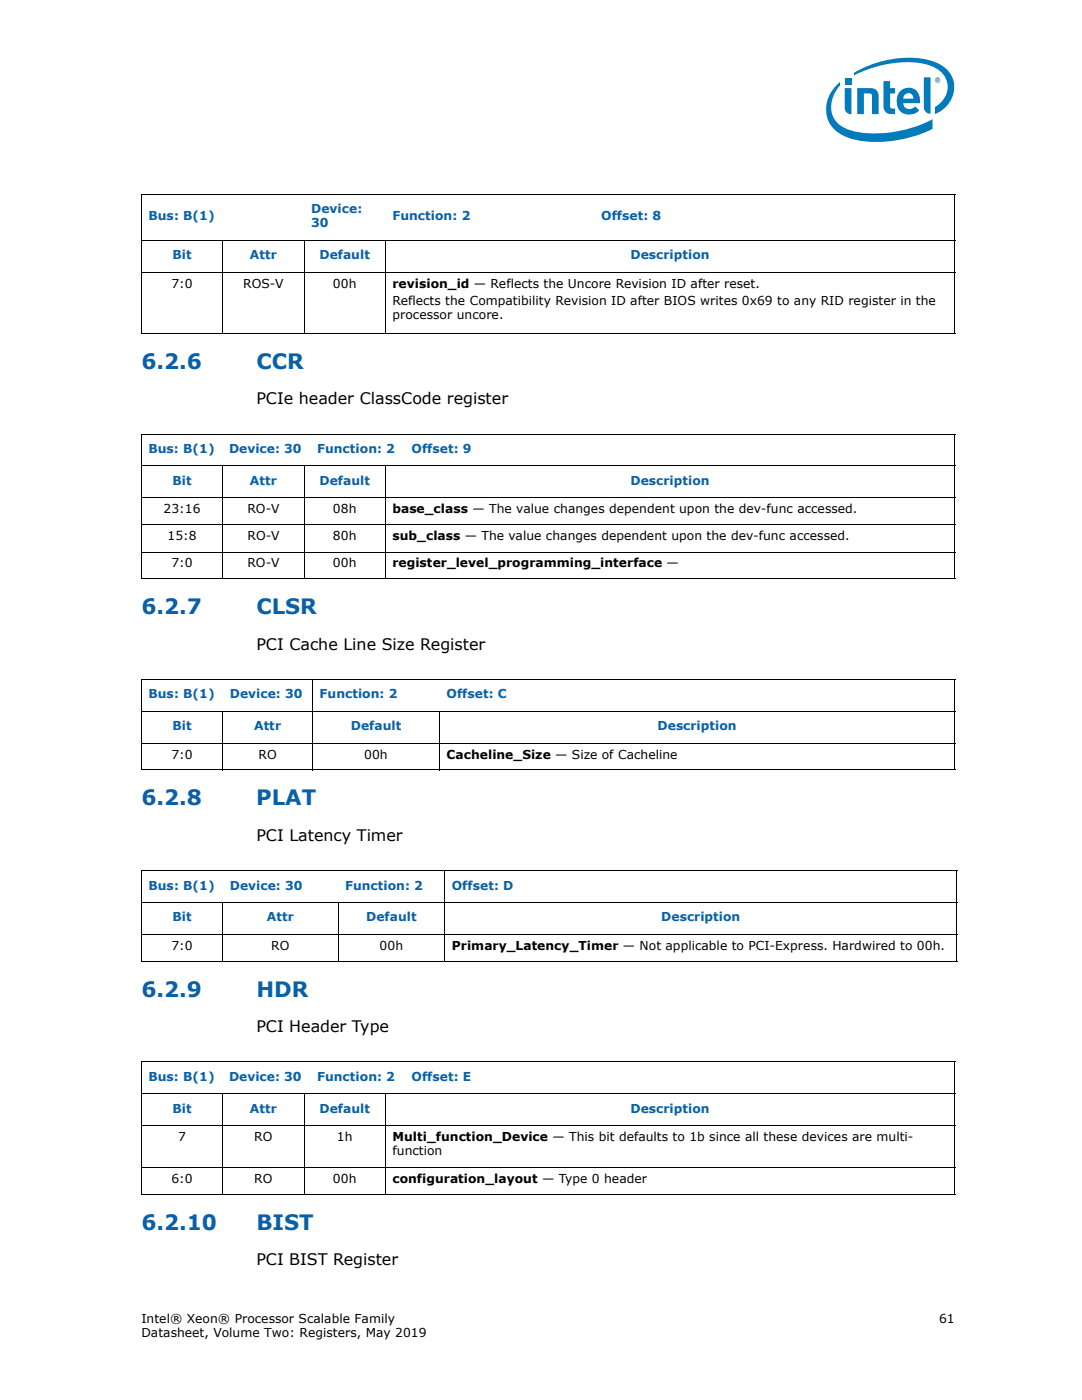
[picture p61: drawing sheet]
<svg xmlns="http://www.w3.org/2000/svg" width="216mm" height="279mm" viewBox="0 0 216 279" stroke-linecap="round" stroke-linejoin="round" font-family="sans-serif">
<defs><g id="words">
<g font-size="4.2" fill="#0860a8">
<text x="28.2" y="73.6">6.2.6</text>
<text x="51.2" y="73.6">CCR</text>
<text x="28.2" y="122.6">6.2.7</text>
<text x="51.2" y="122.6">CLSR</text>
<text x="28.2" y="160.7">6.2.8</text>
<text x="51.1" y="160.7">PLAT</text>
<text x="28.2" y="198.9">6.2.9</text>
<text x="51.2" y="198.9">HDR</text>
<text x="28.2" y="245.4">6.2.10</text>
<text x="51.1" y="245.4">BIST</text>
</g>
<g font-size="3.2">
<text x="51.2" y="80.6">PCIe header ClassCode register</text>
<text x="51.2" y="129.6">PCI Cache Line Size Register</text>
<text x="51.2" y="167.8">PCI Latency Timer</text>
<text x="51.2" y="205.9">PCI Header Type</text>
<text x="51.2" y="252.5">PCI BIST Register</text>
</g>
<g font-size="2.5" fill="#0860a8">
<text x="29.6" y="44">Bus: B(1)</text>
<text x="62.1" y="42.6">Device:</text>
<text x="62.1" y="45.4">30</text>
<text x="78.3" y="44">Function: 2</text>
<text x="120" y="44">Offset: 8</text>
<text x="34.4" y="51.7">Bit</text>
<text x="49.9" y="51.7">Attr</text>
<text x="63.7" y="51.7">Default</text>
<text x="125.8" y="51.7">Description</text>
<text x="29.6" y="90.4">Bus: B(1)</text>
<text x="45.7" y="90.4">Device: 30</text>
<text x="63.3" y="90.4">Function: 2</text>
<text x="82.1" y="90.4">Offset: 9</text>
<text x="34.4" y="96.7">Bit</text>
<text x="49.9" y="96.7">Attr</text>
<text x="63.7" y="96.7">Default</text>
<text x="125.8" y="96.7">Description</text>
<text x="29.6" y="139.4">Bus: B(1)</text>
<text x="45.9" y="139.4">Device: 30</text>
<text x="63.8" y="139.4">Function: 2</text>
<text x="89.1" y="139.4">Offset: C</text>
<text x="34.4" y="145.7">Bit</text>
<text x="50.7" y="145.7">Attr</text>
<text x="70" y="145.7">Default</text>
<text x="131.2" y="145.7">Description</text>
<text x="29.6" y="177.5">Bus: B(1)</text>
<text x="45.9" y="177.5">Device: 30</text>
<text x="68.8" y="177.5">Function: 2</text>
<text x="90.2" y="177.5">Offset: D</text>
<text x="34.4" y="183.9">Bit</text>
<text x="53.3" y="183.9">Attr</text>
<text x="73.1" y="183.9">Default</text>
<text x="132" y="183.9">Description</text>
<text x="29.6" y="215.7">Bus: B(1)</text>
<text x="45.7" y="215.7">Device: 30</text>
<text x="63.3" y="215.7">Function: 2</text>
<text x="82.1" y="215.7">Offset: E</text>
<text x="34.4" y="222">Bit</text>
<text x="49.9" y="222">Attr</text>
<text x="63.7" y="222">Default</text>
<text x="125.8" y="222">Description</text>
</g>
<g font-size="2.5">
<text x="34.2" y="57.4">7:0</text>
<text x="48.5" y="57.4">ROS-V</text>
<text x="66.4" y="57.4">00h</text>
<text x="78.3" y="57.4">revision_id — Reflects the Uncore Revision ID after reset.</text>
<text x="78.3" y="60.9">Reflects the Compatibility Revision ID after BIOS writes 0x69 to any RID register in the</text>
<text x="78.3" y="63.7">processor uncore.</text>
<text x="32.6" y="102.4">23:16</text>
<text x="33.4" y="107.8">15:8</text>
<text x="49.4" y="102.4">RO-V</text>
<text x="49.4" y="107.8">RO-V</text>
<text x="66.4" y="102.4">08h</text>
<text x="66.4" y="107.8">80h</text>
<text x="78.3" y="102.4">base_class — The value changes dependent upon the dev-func accessed.</text>
<text x="78.3" y="107.8">sub_class — The value changes dependent upon the dev-func accessed.</text>
<text x="34.2" y="113.2">7:0</text>
<text x="49.4" y="113.2">RO-V</text>
<text x="66.4" y="113.2">00h</text>
<text x="78.3" y="113.2">register_level_programming_interface —</text>
<text x="34.2" y="151.4">7:0</text>
<text x="51.6" y="151.4">RO</text>
<text x="72.7" y="151.4">00h</text>
<text x="89.1" y="151.4">Cacheline_Size — Size of Cacheline</text>
<text x="34.2" y="189.5">7:0</text>
<text x="54.1" y="189.5">RO</text>
<text x="75.8" y="189.5">00h</text>
<text x="90.2" y="189.5">Primary_Latency_Timer — Not applicable to PCI-Express. Hardwired to 00h.</text>
<text x="35.5" y="227.7">7</text>
<text x="50.7" y="227.7">RO</text>
<text x="67.2" y="227.7">1h</text>
<text x="78.3" y="227.7">Multi_function_Device — This bit defaults to 1b since all these devices are multi-</text>
<text x="78.3" y="230.5">function</text>
<text x="34.2" y="236.1">6:0</text>
<text x="50.7" y="236.1">RO</text>
<text x="66.4" y="236.1">00h</text>
<text x="78.3" y="236.1">configuration_layout — Type 0 header</text>
<text x="28.2" y="263.9">Intel® Xeon® Processor Scalable Family</text>
<text x="187.4" y="263.9">61</text>
<text x="28.2" y="266.8">Datasheet, Volume Two: Registers, May 2019</text>
</g>
</g></defs>
<g fill="#007cbc">
<path d="M184.3 15.4h1.4v7.3a1.3 1.3 0 0 1-1.4-1.4z"/>
<path d="M168.6 17.6h1.3v5.2a1.3 1.3 0 0 1-1.3-1.4z"/>
<path d="M168.6 15.6h1.3v1.3h-1.3z"/>
<path d="M176.3 16.2h1.3v1.4h1v1.1h-1l.1 2.8 .1 .1 .8 .1v1.1a1.81 1.81 0 0 1-2.2-1.1z"/>
<path d="M171.1 17.6h2.7a1.44 1.44 0 0 1 1.5 1.5v3.7h-1.3v-3.7l-.2-.4h-.3h-1.1v4.1h-1.3z"/>
<path d="M167 17a6.2 6.2 0 0 0-1.9 6.3 6.2 6.2 0 0 0 4.9 4.4 24.4 24.4 0 0 0 16.1-2v-1.9a23.8 23.8 0 0 1-16.3 2.3 5 5 0 0 1-3-8l.8-1.1v-.7zM170.4 14.5v.5a22.9 22.9 0 0 1 13.8-2.3 5.4 5.4 0 0 1 4.8 4 4.7 4.7 0 0 1-2.4 4.7v1.4a5.6 5.6 0 0 0 2.8-8.4 9.3 9.3 0 0 0-6.8-2.8 21.8 21.8 0 0 0-12.2 2.9z"/>
<path d="M179.8 18a2.29 2.29 0 0 1 2.6-.2 2.29 2.29 0 0 1 1.2 2.3v.5h-3.4a1.3 1.3 0 0 0 1 1.2 1.3 1.3 0 0 0 1.4-.5l.8 .7a2.61 2.61 0 0 1-3.2 .5 2.61 2.61 0 0 1-1.2-3l.2-.6zM180.5 18.9l-.3 .8h2.1a1 1 0 0 0-.6-1 1 1 0 0 0-1.2 .2z"/>
<path d="M186.6 16a.53 .53 0 0 1 1 0 .53 .53 0 0 1-1 0zM186.7 16a.44 .44 0 0 0 .8 0 .44 .44 0 0 0-.8 0zM186.9 15.7h.4v.6l-.2-.3-.2 .3zM187 15.8v.1h.2v-.1z"/>
</g>
<g fill="none" stroke="#000" stroke-width=".2">
<path d="M28.1 38.8h162.5M28.2 38.9v27.5M190.5 38.9v27.5M28.1 48h162.5M28.1 54.3h162.5M44.5 47.9v18.7M60.7 47.9v18.7M76.9 47.9v18.7M28.1 66.5h162.5M28.1 86.6h162.5M28.1 93h162.5M28.1 99.3h162.5"/>
<path d="M28.2 86.7v28.7M44.5 92.9v22.7M60.7 92.9v22.7M76.9 92.9v22.7M190.5 86.7v28.7M28.1 104.7h162.5M28.1 110.2h162.5M28.1 115.5h162.5M28.1 135.6h162.5M28.2 135.7v17.9M62.4 135.5v18.3M190.5 135.7v17.9"/>
<path d="M28.1 142h162.5M28.1 148.3h162.5M28.1 153.7h162.5M44.5 141.9v11.9M87.7 141.9v11.9M28.1 173.8h162.9M28.2 173.9v17.8M88.8 173.7v18.2M190.9 173.9v17.8M28.1 180.1h162.9M28.1 186.5h162.9M28.1 191.8h162.9"/>
<path d="M44.5 180v11.9M67.5 180v11.9M28.1 211.9h162.5M28.1 218.3h162.5M28.2 212v26.3M44.5 218.2v20.3M60.7 218.2v20.3M76.9 218.2v20.3M190.5 212v26.3M28.1 224.6h162.5M28.1 233h162.5M28.1 238.4h162.5"/>
</g>
<use href="#words"/>
</svg>
